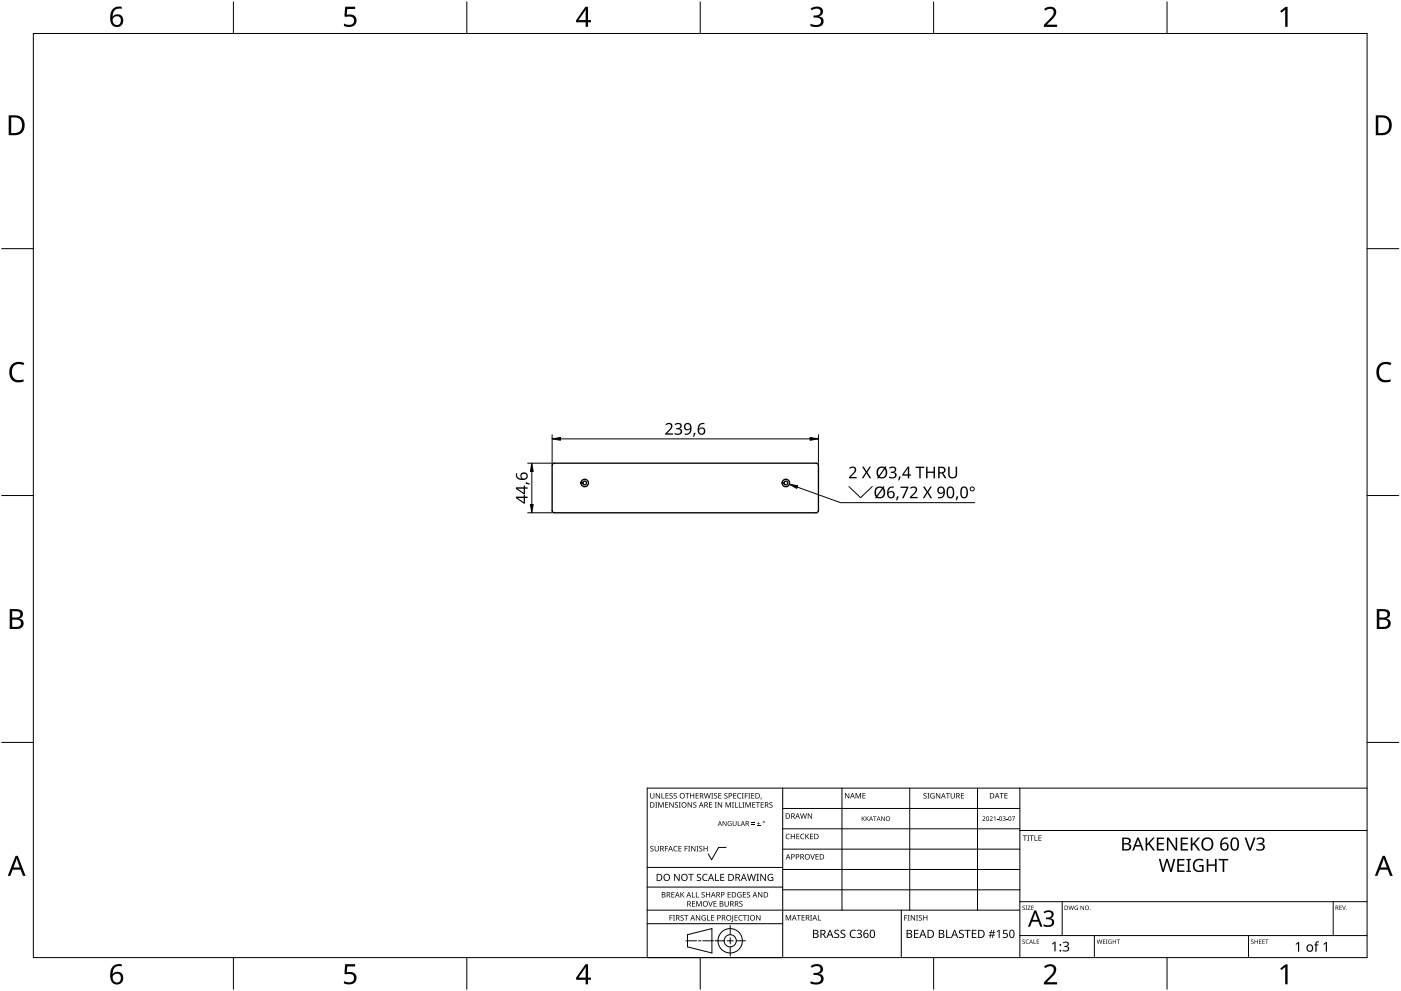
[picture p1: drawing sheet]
<svg xmlns="http://www.w3.org/2000/svg" width="420mm" height="297mm" viewBox="0 0 420 297" stroke-linecap="round" stroke-linejoin="round" font-family="sans-serif">
<g fill="none" stroke="#000" stroke-width=".4">
<path d="M165.8 139l.5-.2h78.5l.4 .2 .2 .5v13.5l-.2 .5-.4 .2h-78.5l-.5-.2-.2-.5v-13.5z"/>
<circle cx="175.4" cy="144.8" r=".57"/>
<circle cx="175.4" cy="144.8" r="1.12"/>
<circle cx="235.7" cy="144.8" r=".57"/>
<circle cx="235.7" cy="144.8" r="1.12"/>
</g>
<path d="M10 10h400v277h-400z" fill="none" stroke="#000" stroke-width=".3"/>
<g fill="none" stroke="#000" stroke-width=".3">
<path d="M70 .5v9.5M140 .5v9.5M210 .5v9.5M280 .5v9.5M350 .5v9.5M.5 74.5h9.5M410 74.5h9.5M.5 148.5h9.5M410 148.5h9.5M.5 222.5h9.5M410 222.5h9.5M70 287v9.5"/>
<path d="M140 287v9.5M210 287v9.5M280 287v9.5M350 287v9.5"/>
</g>
<g fill="#000">
<path d="M103.5 2h3v.7h-2.4l-.1 1.7a1.98 1.98 0 0 1 2.4 .4 1.98 1.98 0 0 1 .2 2.5 2.88 2.88 0 0 1-3.5 .5v-.7a1.93 1.93 0 0 0 3-.6 1.37 1.37 0 0 0-.5-1.4 1.37 1.37 0 0 0-1.4-.1l-.5 .1-.4-.3zM243.1 2.6a2.32 2.32 0 0 1 3.7 .5 1.47 1.47 0 0 1-1.2 1.8 1.59 1.59 0 0 1 1.4 1.8 1.59 1.59 0 0 1-1.8 1.4l-2.1-.3v-.7a2.12 2.12 0 0 0 3.1-.5 1.21 1.21 0 0 0-1.6-1.3h-.6v-.7a1.53 1.53 0 0 0 2.1-1.1 1.49 1.49 0 0 0-2.6-.4zM313.1 2.7a2.03 2.03 0 0 1 2.1-.8 2.03 2.03 0 0 1 1.6 1.7 3.9 3.9 0 0 1-1.6 2.5l-1.2 1.3h3v.7h-3.9v-.6l1.5-1.6a2.56 2.56 0 0 0 1.3-2.9 1.62 1.62 0 0 0-2.4 .2zM383.9 3.3l1.6-1.2h.6v5.9h-.7l.1-5.2-1.2 1zM3.5 109.3a3.3 3.3 0 0 1 3.8-.5l-.3 .7a2.26 2.26 0 0 0-2.6 0 2.26 2.26 0 0 0-.8 2.6 2.12 2.12 0 0 0 3.1 1.7l.4-.1v.7a2.98 2.98 0 0 1-3.4-.4 2.98 2.98 0 0 1-.8-3.3zM413.5 109.3a3.3 3.3 0 0 1 3.8-.5l-.3 .7a2.26 2.26 0 0 0-2.7 0 2.26 2.26 0 0 0-.7 2.6 2.12 2.12 0 0 0 3.1 1.7l.4-.1v.7a2.98 2.98 0 0 1-3.4-.4 2.98 2.98 0 0 1-.8-3.3zM103.5 289h3v.7h-2.4l-.1 1.7a1.98 1.98 0 0 1 2.4 .4 1.98 1.98 0 0 1 .2 2.5 2.88 2.88 0 0 1-3.5 .4v-.6a1.93 1.93 0 0 0 3-.7 1.37 1.37 0 0 0-.5-1.3 1.37 1.37 0 0 0-1.4-.1l-.5 .1-.4-.3zM243.1 289.6a2.32 2.32 0 0 1 3.7 .5 1.47 1.47 0 0 1-1.2 1.8 1.59 1.59 0 0 1 1.4 1.8 1.59 1.59 0 0 1-1.8 1.4l-2.1-.3v-.7a2.12 2.12 0 0 0 3.1-.5 1.21 1.21 0 0 0-1.6-1.4h-.6v-.6a1.53 1.53 0 0 0 2.1-1.1 1.49 1.49 0 0 0-2.6-.4zM313.1 289.7a2.03 2.03 0 0 1 2.1-.8 2.03 2.03 0 0 1 1.6 1.7 3.9 3.9 0 0 1-1.6 2.5l-1.2 1.3h3v.7h-3.9v-.7l1.5-1.5a2.56 2.56 0 0 0 1.3-2.9 1.62 1.62 0 0 0-2.4 .2zM383.9 290.3l1.6-1.2h.6v5.9h-.7l.1-5.2-1.2 1z"/>
<path d="M33.9 2.6a2.88 2.88 0 0 1 2.6-.6v.7a2.02 2.02 0 0 0-2.7 2.3 1.83 1.83 0 0 1 2.6-.3 1.83 1.83 0 0 1 .3 2.6 2.07 2.07 0 0 1-2.6 .6 2.07 2.07 0 0 1-1.1-2.4 4 4 0 0 1 .9-2.9zM33.7 6.2a1.3 1.3 0 0 0 2.6 0 1.3 1.3 0 0 0-2.6 0z"/>
<path d="M175.6 2h.8v4h.8v.7h-.8v1.3h-.8v-1.3h-2.8v-.6zM175.6 2.8l-2.1 3.2h2.1z"/>
<path d="M2.6 34.6h1.8a2.99 2.99 0 0 1 3 3 2.99 2.99 0 0 1-3.1 2.9h-1.7zM3.4 35.2v4.7h.8a2.35 2.35 0 0 0 2.4-2.1 2.35 2.35 0 0 0-2-2.6z"/>
<path d="M412.6 34.6h1.8a2.99 2.99 0 0 1 3 3 2.99 2.99 0 0 1-3.1 2.9h-1.7zM413.3 35.2v4.7h.9a2.35 2.35 0 0 0 2.4-2.1 2.35 2.35 0 0 0-2-2.6z"/>
<path d="M2.9 182.6h1.7a1.68 1.68 0 0 1 2.3 1.7 1.37 1.37 0 0 1-1.2 1.1 1.61 1.61 0 0 1 1.4 2 1.61 1.61 0 0 1-2.1 1.1h-2.1zM3.7 185.7v2.2h1.2a1.13 1.13 0 0 0 1.4-1.1 1.13 1.13 0 0 0-1.5-1.1zM3.7 183.2v1.9h1.1a1.02 1.02 0 0 0 1.3-1 1.02 1.02 0 0 0-1.4-.9z"/>
<path d="M412.9 182.6h1.7a1.68 1.68 0 0 1 2.3 1.7 1.37 1.37 0 0 1-1.2 1.1 1.61 1.61 0 0 1 1.3 2 1.61 1.61 0 0 1-2 1.1h-2.1zM413.7 185.7v2.2h1.2a1.13 1.13 0 0 0 1.4-1.1 1.13 1.13 0 0 0-1.5-1.1zM413.7 183.2v1.9h1.1a1.02 1.02 0 0 0 1.3-1 1.02 1.02 0 0 0-1.5-.9z"/>
<path d="M4.7 256.5h.6l2.4 6h-.8l-.7-1.8h-2.4l-.7 1.8h-.8zM5 257.3l-.9 2.7h1.8z"/>
<path d="M414.7 256.5h.6l2.4 6h-.8l-.7-1.8h-2.4l-.7 1.8h-.8zM415 257.3l-1 2.7h1.9z"/>
<path d="M33.9 289.6a2.88 2.88 0 0 1 2.6-.6v.7a2.02 2.02 0 0 0-2.7 2.3 1.83 1.83 0 0 1 2.6-.3 1.83 1.83 0 0 1 .3 2.6 2.07 2.07 0 0 1-2.6 .6 2.07 2.07 0 0 1-1.1-2.4 4 4 0 0 1 .9-2.9zM33.7 293.2a1.3 1.3 0 0 0 2.6 0 1.3 1.3 0 0 0-2.6 0z"/>
<path d="M175.6 289h.8v4h.8v.7h-.8v1.3h-.8v-1.3h-2.8v-.6zM175.6 289.8l-2.1 3.2h2.1z"/>
</g>
<g fill="none" stroke="#000" stroke-width=".3">
<path d="M234.7 236.2v50.8h-40.6v-50.8h215.9M252.5 236.2v36.6M272.8 236.2v36.6M293.2 236.2v36.6M305.9 236.2v50.8M217.8 254h-2.3l-2.1 3.7-1-1.8M234.7 242.3h71.2M234.7 248.4h71.2M234.7 254.5h71.2M305.9 248.9h104.1M194.1 276.9h40.6M194.1 272.8h111.8"/>
<path d="M194.1 265.9h40.6M194.1 260h40.6M219 277.4v2.8M234.7 260.6h71.2M234.7 266.7h71.2M270.3 272.8v14.2M305.9 270.3h104.1M318.6 270.3v10.1M399.8 270.3v10.1M205.7 282h3.2M206.2 280.2l7.3-1.9v7.3l-7.3-1.8zM209.5 282h.7"/>
<path d="M210.8 282h3.2M214.4 282h2.8M218.1 282h1.8M219 281.1v1.8M219 283.8v2.8M220.8 282h2.8M305.9 280.4h104.1M328.2 280.4v6.6M374.4 280.4v6.6"/>
<circle cx="219" cy="282" r="1.83"/>
<circle cx="219" cy="282" r="3.7"/>
</g>
<g fill="#000">
<path d="M195 237.7h.2v1.1a.42 .42 0 0 0 .4 .4 .42 .42 0 0 0 .4-.4v-1.1h.2v1.1a.62 .62 0 0 1-.6 .6 .62 .62 0 0 1-.6-.6zM196.7 237.7h.2l.9 1.4v-1.4h.2v1.6h-.3l-.8-1.3v1.3h-.2zM198.4 237.7h.2v1.5h.7v.1h-.9zM199.6 237.7h.9v.2h-.7v.5h.6v.2h-.6v.6h.7v.1h-.9zM200.8 237.9l.6-.2 .3 .1v.2a.38 .38 0 0 0-.5-.2 .38 .38 0 0 0-.2 .5 .38 .38 0 0 0 .5 .2 .53 .53 0 0 1 .1 .8 .53 .53 0 0 1-.8 0v-.2a.41 .41 0 0 0 .6 .1 .41 .41 0 0 0 .1-.5 .41 .41 0 0 0-.5-.2zM202.1 237.9l.5-.2 .4 .1-.1 .2a.38 .38 0 0 0-.5-.2 .38 .38 0 0 0-.2 .5 .38 .38 0 0 0 .5 .2 .53 .53 0 0 1 .2 .8 .53 .53 0 0 1-.8 0v-.2a.41 .41 0 0 0 .5 .1 .41 .41 0 0 0 .2-.5 .41 .41 0 0 0-.6-.2zM205.5 237.7h1.2v.2h-.5v1.4h-.2v-1.4h-.5zM207 237.7h.2v.7h.8v-.7h.2v1.6h-.2v-.7h-.8v.7h-.2zM208.6 237.7h.9v.2h-.7v.5h.7v.2h-.7v.6h.7v.1h-.9zM211.1 237.7h.2l.4 1.4 .3-1.4h.2l.4 1.4 .4-1.4h.2l-.5 1.6h-.2l-.4-1.3-.3 1.3h-.3zM213.3 237.7h.6l-.2 .2v1.3l.2 .1h-.6l.2-.1v-1.3zM214.2 237.9l.5-.2 .4 .1-.1 .2a.38 .38 0 0 0-.5-.2 .38 .38 0 0 0-.2 .5 .38 .38 0 0 0 .5 .2 .53 .53 0 0 1 .2 .8 .53 .53 0 0 1-.8 0v-.2a.41 .41 0 0 0 .5 .1 .41 .41 0 0 0 .2-.5 .41 .41 0 0 0-.6-.2z"/>
<path d="M215.4 237.7h.9v.2h-.7v.5h.7v.2h-.7v.6h.7v.1h-.9zM217.3 237.9l.5-.2 .4 .1-.1 .2a.38 .38 0 0 0-.5-.2 .38 .38 0 0 0-.2 .5 .38 .38 0 0 0 .5 .2 .53 .53 0 0 1 .2 .8 .53 .53 0 0 1-.8 0v-.2a.41 .41 0 0 0 .5 .1 .41 .41 0 0 0 .2-.5 .41 .41 0 0 0-.6-.2zM219.9 237.7h.9v.2h-.7v.5h.7v.2h-.7v.6h.7v.1h-.9zM221.3 237.9l.6-.2 .4 .1-.1 .2a.65 .65 0 0 0-.9 .6 .65 .65 0 0 0 .9 .5 .77 .77 0 0 1-1.1-.1 .77 .77 0 0 1 .2-1.1zM222.5 237.7h.5l-.1 .2v1.3l.1 .1h-.5l.2-.1v-1.3zM223.4 237.7h.9v.2h-.7v.6h.6v.2h-.6v.6h-.2zM224.4 237.7h.6l-.2 .2v1.3l.2 .1h-.6l.2-.1v-1.3zM225.3 237.7h.9v.2h-.7v.5h.7v.2h-.7v.6h.7v.1h-.9zM228.2 239.1h.2l-.3 .5zM253.4 237.7h.3l.8 1.3v-1.3h.2v1.6h-.2l-.9-1.3v1.3h-.2zM256.6 237.7h.3l.5 1.3 .5-1.3h.3v1.6h-.2v-1.4l-.7 1.4-.5-1.4v1.4h-.2zM258.6 237.7h1v.2h-.7v.5h.6v.2h-.6v.5h.7v.2h-1z"/>
<path d="M277 237.9l.6-.2 .3 .1-.1 .2a.38 .38 0 0 0-.5-.2 .38 .38 0 0 0-.1 .5 .38 .38 0 0 0 .5 .2 .53 .53 0 0 1 .1 .8 .53 .53 0 0 1-.8 0v-.2a.41 .41 0 0 0 .6 .1 .41 .41 0 0 0 .1-.5 .41 .41 0 0 0-.5-.2zM278.1 237.7h.6l-.2 .2v1.3l.2 .1h-.6l.2-.1v-1.3zM279.2 237.9l.7-.2 .4 .1-.1 .2a.67 .67 0 0 0-1 .5 .67 .67 0 0 0 .9 .6v-.4h-.4v-.2h.6v.8a.89 .89 0 0 1-1.2-.2 .89 .89 0 0 1 .1-1.2zM280.7 237.7h.2l.9 1.4v-1.4h.2v1.6h-.3l-.8-1.3v1.3h-.2zM283.7 237.7h1.2v.2h-.5v1.4h-.2v-1.4h-.5zM285.1 237.7h.2v1.1a.42 .42 0 0 0 .4 .4 .42 .42 0 0 0 .4-.4v-1.1h.2v1.1a.62 .62 0 0 1-.6 .6 .62 .62 0 0 1-.6-.6zM288.2 237.7h.9v.2h-.7v.5h.7v.2h-.7v.6h.7v.1h-.9zM299.8 237.7h1.2v.2h-.5v1.4h-.2v-1.4h-.5zM301.2 237.7h.9v.2h-.7v.5h.7v.2h-.7v.5h.7v.2h-.9zM195.1 253.7l.6-.2 .3 .1-.1 .2a.38 .38 0 0 0-.5-.1 .38 .38 0 0 0-.1 .5 .38 .38 0 0 0 .4 .2 .53 .53 0 0 1 .2 .7 .53 .53 0 0 1-.8 .1v-.2a.41 .41 0 0 0 .6 .1 .41 .41 0 0 0 .1-.6 .41 .41 0 0 0-.6-.2zM196.5 240.4h.6l-.2 .2v1.3l.2 .2h-.6l.2-.2v-1.3zM196.3 253.6h.2v1a.42 .42 0 0 0 .5 .4 .42 .42 0 0 0 .4-.4v-1h.2v1a.62 .62 0 0 1-.6 .6 .62 .62 0 0 1-.7-.6z"/>
<path d="M197.4 240.4h.3l.5 1.4 .5-1.4h.3v1.7h-.2v-1.5l-.7 1.5-.5-1.5v1.5h-.2zM199.4 253.6h.9v.1h-.7v.6h.7v.2h-.7v.7h-.2zM199.5 240.4h.9v.2h-.7v.5h.6v.2h-.6v.6h.7v.2h-.9zM200.7 240.4h.3l.8 1.4v-1.4h.2v1.7h-.2l-.9-1.4v1.4h-.2zM202.2 253.8l.5-.3 .5 .1-.1 .2a.65 .65 0 0 0-.9 .6 .65 .65 0 0 0 .9 .6 .77 .77 0 0 1-1.1-.1 .77 .77 0 0 1 .2-1.1zM202.5 240.6l.5-.2 .3 .1v.2a.38 .38 0 0 0-.5-.2 .38 .38 0 0 0-.2 .5 .38 .38 0 0 0 .5 .2 .53 .53 0 0 1 .1 .8 .53 .53 0 0 1-.8 0l.1-.1a.41 .41 0 0 0 .5 0 .41 .41 0 0 0 .1-.5 .41 .41 0 0 0-.5-.2zM203.6 240.4h.6l-.2 .2v1.3l.2 .2h-.6l.2-.2v-1.3zM203.5 253.6h.9v.1h-.7v.6h.6v.1h-.6v.6h.7v.2h-.9zM205.3 253.6h.9v.1h-.7v.6h.7v.2h-.7v.7h-.2zM206.4 253.6h.6l-.2 .1v1.3l.2 .2h-.6l.2-.2v-1.3zM206.2 240.4h.3l.8 1.4v-1.4h.2v1.7h-.2l-.9-1.4v1.4h-.2zM207.3 253.6h.2l.9 1.3v-1.3h.2v1.6h-.3l-.8-1.4v1.4h-.2z"/>
<path d="M208 240.6l.5-.2 .3 .1v.2a.38 .38 0 0 0-.5-.2 .38 .38 0 0 0-.2 .5 .38 .38 0 0 0 .5 .2 .53 .53 0 0 1 .2 .8 .53 .53 0 0 1-.9 0l.1-.1a.41 .41 0 0 0 .5 0 .41 .41 0 0 0 .1-.5 .41 .41 0 0 0-.5-.2zM208.9 253.6h.6l-.2 .1v1.3l.2 .2h-.6l.2-.2v-1.3zM209.8 253.7l.5-.2 .3 .1v.2a.38 .38 0 0 0-.5-.1 .38 .38 0 0 0-.2 .5 .38 .38 0 0 0 .5 .2 .53 .53 0 0 1 .2 .7 .53 .53 0 0 1-.9 .1l.1-.2a.41 .41 0 0 0 .5 .1 .41 .41 0 0 0 .1-.6 .41 .41 0 0 0-.5-.2zM211 253.6h.2v.7h.8v-.7h.2v1.6h-.2v-.8h-.8v.8h-.2zM212.7 240.4h.9v.2h-.7v.5h.6v.2h-.6v.6h.7v.2h-.9zM214.4 240.4h.6l-.2 .2v1.3l.2 .2h-.6l.2-.2v-1.3zM215.3 240.4h.2l.9 1.4v-1.4h.2v1.7h-.3l-.8-1.4v1.4h-.2zM216.7 246.1h.2l.8 1.2v-1.2h.2v1.5h-.2l-.8-1.2v1.2h-.2zM217.6 240.4h.3l.5 1.4 .5-1.4h.3v1.7h-.2v-1.5l-.7 1.5-.5-1.5v1.5h-.2zM218.4 246.3l.6-.2 .4 .1-.2 .1a.6 .6 0 0 0-.8 .5 .6 .6 0 0 0 .8 .6v-.4l-.3-.2h.5v.7a.8 .8 0 0 1-1-.2 .8 .8 0 0 1 0-1zM219.5 240.4h.6l-.2 .2v1.3l.2 .2h-.6l.2-.2v-1.3zM220.4 240.4h.2v1.5h.7v.2h-.9z"/>
<path d="M219.7 246.1h.2v.9a.38 .38 0 0 0 .4 .4 .38 .38 0 0 0 .4-.4v-.9h.2v.9a.56 .56 0 0 1-.6 .6 .56 .56 0 0 1-.6-.6zM221.3 246.1h.1v1.3h.7v.2h-.8zM221.6 240.4h.2v1.5h.7v.2h-.9zM222.7 240.4h.5l-.1 .2v1.3l.1 .2h-.5l.1-.2v-1.3zM223.6 240.4h.3l.5 1.4 .5-1.4h.3v1.7h-.2v-1.5l-.7 1.5-.6-1.5v1.5h-.1zM225.3 247l1 .1zM225.3 246.6l1 .1zM225.6 240.4h.9v.2h-.7v.5h.7v.2h-.7v.6h.7v.2h-.9zM227 247.4l1 .2zM226.7 240.4h1.2v.2h-.5v1.5h-.2v-1.5h-.5zM227.4 246.3l.2 .5h.4l-.4 .1v.4l-.2-.4h-.4l.4-.1zM228.1 240.4h.9v.2h-.7v.5h.7v.2h-.7v.6h.7v.2h-.9z"/>
<path d="M230.8 240.6l.6-.2 .3 .1-.1 .2a.38 .38 0 0 0-.5-.2 .38 .38 0 0 0-.1 .5 .38 .38 0 0 0 .4 .2 .53 .53 0 0 1 .2 .8 .53 .53 0 0 1-.8 0v-.1a.41 .41 0 0 0 .6 0 .41 .41 0 0 0 .1-.5 .41 .41 0 0 0-.6-.2zM235.8 250.1l.6-.2 .5 .1-.1 .2a.65 .65 0 0 0-1 .5 .65 .65 0 0 0 1 .6 .77 .77 0 0 1-1.1-.1 .77 .77 0 0 1 .1-1.1zM237.2 249.9h.2v.7h.8v-.7h.2v1.6h-.2v-.7h-.8v.7h-.2zM238.8 249.9h.9v.2h-.7v.5h.7v.2h-.7v.5h.7v.2h-.9zM240.2 250.1l.6-.2 .4 .1v.2a.65 .65 0 0 0-1 .5 .65 .65 0 0 0 1 .6 .77 .77 0 0 1-1.1-.1 .77 .77 0 0 1 .1-1.1zM240 243.8h.2l.3 1.4 .4-1.4h.2l.4 1.4 .3-1.4h.2l-.4 1.6h-.2l-.4-1.4-.4 1.4h-.2zM241.5 249.9h.2v.8l.7-.8h.3l-.7 .7 .7 .9h-.2l-.6-.7-.2 .7h-.2zM243 256h.2l.5 1.4 .4-1.4h.3l-.6 1.6h-.2zM242.3 243.8h.2l.9 1.3-.1-1.3h.2v1.6h-.2l-.9-1.3v1.3h-.1zM242.9 249.9h.9v.2h-.7v.5h.7v.2h-.7v.5h.7v.2h-.9zM244.6 256h.9v.2h-.7v.5h.6v.2h-.6v.5h.7v.2h-.9zM258.4 244.7h.2v.7l.8-.7-.5 .6 .5 .8-.7-.7-.1 .7h-.2z"/>
<path d="M259.6 244.7h.2v.7l.8-.7-.6 .6 .6 .8-.7-.7-.1 .7h-.2zM261.8 244.7h1.1l-.5 .1v1.3h-.1v-1.3zM264.3 244.7h.2l.7 1.1v-1.1h.2v1.4h-.2l-.8-1.2v1.2h-.1zM294.6 244.8a.49 .49 0 0 1 .8 .1 .49 .49 0 0 1-.3 .7l-.3 .3 .7 .2h-.9l.4-.5a.37 .37 0 0 0 .4-.6 .37 .37 0 0 0-.7-.1zM296.8 244.8a.49 .49 0 0 1 .8 .1 .49 .49 0 0 1-.3 .7l-.3 .3 .7 .2h-.9l.4-.5a.37 .37 0 0 0 .3-.6 .37 .37 0 0 0-.6-.1zM298 245l.5-.3v1.4h-.2v-1.2zM299 245.5l.4 .1zM300.7 244.8a.42 .42 0 0 1 .7-.2 .42 .42 0 0 1-.1 .7 .44 .44 0 0 1 .2 .7 .44 .44 0 0 1-.7 0l-.1-.2a.35 .35 0 0 0 .5 .2 .35 .35 0 0 0 .1-.5l-.4-.2a.3 .3 0 0 0 .4-.1 .3 .3 0 0 0-.1-.4 .3 .3 0 0 0-.4 .1zM301.8 245.5l.4 .1zM303.5 244.7h.9l-.6 1.4h-.1l.5-1.3zM306.8 250.4h1.2v.2h-.5v1.4h-.2v-1.4h-.5zM308.1 250.4h.6l-.2 .2v1.3l.2 .1h-.6l.2-.1v-1.3z"/>
<path d="M308.8 250.4h1.2v.2h-.5v1.4h-.2v-1.4h-.5zM310.2 250.4h.3v1.4h.7v.2h-1zM311.4 250.4h.9v.2h-.7v.5h.7v.2h-.7v.5h.7v.2h-.9zM343.6 251.1h.4v1.9l1.8-1.9h.5l-1.5 1.6 1.6 2.2h-.6l-1.4-1.8-.4 .3v1.5h-.4zM346.9 251.1h2.2v.4h-1.7v1.2h1.6v.4h-1.6v1.4h1.7v.4h-2.2zM350 251.1h.5l2.1 3.2v-3.2h.4v3.8h-.5l-2.1-3.2v3.2h-.4zM354.1 251.1h2.2v.4h-1.7v1.2h1.6v.4h-1.6v1.4h1.7v.4h-2.2zM358.3 257.9a2.49 2.49 0 0 1 2.6-.3l-.2 .5a1.6 1.6 0 0 0-2.5 1.2 1.6 1.6 0 0 0 2.3 1.6v-1.2h-.9v-.4h1.4v1.9a2.12 2.12 0 0 1-3.2-1.2v-.2a2.23 2.23 0 0 1 .5-1.9zM357.1 251.1h.5v1.9l1.7-1.9h.6l-1.5 1.6 1.6 2.2h-.6l-1.4-1.8-.4 .3v1.5h-.5zM373.3 251.1h.5l1.1 3.3 1.1-3.3h.5l-1.4 3.8h-.5zM376.8 251.4a1.35 1.35 0 0 1 1.4-.4 1.35 1.35 0 0 1 1 1.1l-.3 .6-.5 .2a1.1 1.1 0 0 1 .9 1.4 1.1 1.1 0 0 1-1.5 .7l-1-.2v-.5a1.17 1.17 0 0 0 1.2 .4 1.17 1.17 0 0 0 .8-1 1.18 1.18 0 0 0-1.4-.6v-.4a.84 .84 0 0 0 1-.1 .84 .84 0 0 0 .1-1l-.7-.2-.8 .3zM200.8 274.3h.9v.2h-.7v.5h.7v.2h-.7v.7h-.2z"/>
<path d="M201.4 267.4h.9v.2h-.7v.5h.6v.1h-.6v.6h.7v.2h-.9zM201.8 274.3h.6l-.2 .2v1.3l.2 .1h-.6l.2-.1v-1.3zM202.2 261.9h.3l1.1 1.8v-1.8h.2v2.1h-.3l-1.1-1.7v1.7h-.2zM204.1 274.4l.6-.1 .3 .1v.1a.38 .38 0 0 0-.5-.1 .38 .38 0 0 0-.2 .5 .38 .38 0 0 0 .5 .2 .53 .53 0 0 1 .1 .8 .53 .53 0 0 1-.8 0l.1-.2a.41 .41 0 0 0 .5 .1 .41 .41 0 0 0 .1-.6 .41 .41 0 0 0-.5-.1zM204.1 267.4h.2v.8l.7-.8h.2l-.6 .7 .7 .9h-.3l-.6-.8-.1 .8h-.2zM205.2 274.3h1.2v.2h-.5v1.4h-.2v-1.4h-.5zM206.4 261.9h1.6v.3h-.6v1.8h-.3v-1.8h-.7zM207.5 267.4h.2v1.4h.7v.2h-.9zM207.5 270.1h.9v.2h-.7v.5h.7v.2h-.7v.6h.7v.1h-.9zM208.7 267.4h.2v1.4h.7v.2h-.9zM208.8 270.1h.3l.5 1.3 .5-1.3h.3v1.6h-.2v-1.4l-.7 1.4-.5-1.4v1.4h-.2zM208.7 274.3h.2l.9 1.3v-1.3h.2v1.6h-.3l-.8-1.3v1.3h-.2z"/>
<path d="M209.1 262.1l.4-.2 .7 .1-.2 .2a.44 .44 0 0 0-.7 .2 .44 .44 0 0 0 .5 .5 .66 .66 0 0 1 .4 1 .66 .66 0 0 1-1 .1h-.2v-.3l.3 .1a.47 .47 0 0 0 .7-.3 .47 .47 0 0 0-.6-.5l-.4-.3zM210.6 274.5l.7-.2 .4 .1-.1 .1a.67 .67 0 0 0-1 .5 .67 .67 0 0 0 .9 .7v-.5h-.4v-.1h.6v.8a.89 .89 0 0 1-1.2-.2 .89 .89 0 0 1 .1-1.2zM210.5 267.5l.5-.1 .4 .1-.1 .1a.38 .38 0 0 0-.5-.1 .38 .38 0 0 0-.2 .5 .38 .38 0 0 0 .5 .2 .53 .53 0 0 1 .2 .8 .53 .53 0 0 1-.8 0v-.2a.41 .41 0 0 0 .5 .1 .41 .41 0 0 0 .1-.6 .41 .41 0 0 0-.5-.1zM210.9 262.2l.7-.3 .6 .1-.1 .3a.84 .84 0 0 0-1.2 .7 .84 .84 0 0 0 1.2 .8v.2a1.1 1.1 0 0 1-1.4-.4 1.1 1.1 0 0 1 .2-1.4zM212.1 274.3h.2v1.4h.7v.2h-.9zM212.4 270.1h.2l.5 1.4 .5-1.4h.2l-.6 1.6h-.2zM211.7 267.4h.2v.7h.9v-.7h.2v1.6h-.2v-.8h-.9v.8h-.2zM213.3 274.3h.9v.2h-.7v.5h.6v.2h-.6v.5h.7v.2h-.9zM214.5 261.9h.2v1.9h1v.2h-1.2zM214 270.1h.9v.2h-.7v.5h.7v.2h-.7v.6h.7v.1h-.9zM216 261.9h1.2v.3h-.9v.6h.8v.3h-.8v.7h.9v.2h-1.2zM217.3 270.1h.2v1.1a.42 .42 0 0 0 .4 .4 .42 .42 0 0 0 .4-.4v-1.1h.2v1.1a.62 .62 0 0 1-.6 .6 .62 .62 0 0 1-.6-.6z"/>
<path d="M218.2 267.4h.9v.2h-.7v.5h.7v.1h-.7v.6h.7v.2h-.9zM219.6 274.3h.3l-.1 1.7-.5 .3v-.2l.3-.1zM220.3 274.3h.9v.2h-.7v.5h.6v.2h-.6v.5h.7v.2h-.9zM221.3 267.6l.7-.2 .4 .1-.1 .1a.67 .67 0 0 0-1 .5 .67 .67 0 0 0 .9 .7v-.5h-.4v-.2h.6v.8a.89 .89 0 0 1-1.2-.1 .89 .89 0 0 1 .1-1.2zM221.7 274.5l.5-.2 .5 .1-.1 .1a.65 .65 0 0 0-.9 .6 .65 .65 0 0 0 .9 .6 .77 .77 0 0 1-1.1-.1 .77 .77 0 0 1 .2-1.1zM221.8 270.3l.5-.2 .4 .1-.1 .2a.38 .38 0 0 0-.5-.2 .38 .38 0 0 0-.2 .5 .38 .38 0 0 0 .5 .2 .53 .53 0 0 1 .2 .8 .53 .53 0 0 1-.8 0v-.2a.41 .41 0 0 0 .5 .1 .41 .41 0 0 0 .2-.5 .41 .41 0 0 0-.6-.2zM222.8 274.3h1.2v.2h-.5v1.4h-.2v-1.4h-.5zM222.8 267.4h.9v.2h-.7v.5h.7v.1h-.7v.6h.7v.2h-.9zM224.1 274.3h.6l-.2 .2v1.3l.2 .1h-.6l.2-.1v-1.3zM224 267.5l.6-.1 .3 .1v.1a.38 .38 0 0 0-.5-.1 .38 .38 0 0 0-.2 .5 .38 .38 0 0 0 .5 .2 .53 .53 0 0 1 .1 .8 .53 .53 0 0 1-.8 0l.1-.2a.41 .41 0 0 0 .5 .1 .41 .41 0 0 0 .1-.6 .41 .41 0 0 0-.5-.1zM224 261.9h.3l.4 1.8 .5-1.8h.3l.5 1.8 .4-1.8h.3l-.6 2.1h-.2l-.5-1.8-.5 1.8h-.3zM226.9 261.9h.7l-.2 .3v1.6l.2 .2h-.7l.2-.2v-1.6z"/>
<path d="M226.8 274.3h.2l.9 1.3v-1.3h.2v1.6h-.3l-.8-1.3v1.3h-.2zM227.3 267.4h.3l.8 1.3v-1.3h.2v1.6h-.2l-.9-1.3v1.3h-.2zM228 261.9h.3l1.2 1.8-.1-1.8h.3v2.1h-.3l-1.1-1.7v1.7h-.3zM230.5 262.2l.9-.3 .5 .1-.1 .3a.87 .87 0 0 0-1.4 .6 .87 .87 0 0 0 1.2 .9v-.6h-.4v-.3h.7v1.1a1.15 1.15 0 0 1-1.5-.3 1.15 1.15 0 0 1 .1-1.5zM235.6 274.3h.3l.5 1.3 .6-1.3h.3v1.6h-.2v-1.4l-.7 1.4-.6-1.4v1.4h-.2zM238.9 274.3h1.3v.2h-.5v1.4h-.2v-1.4h-.6zM240.4 274.3h.9v.2h-.7v.5h.7v.1h-.7v.6h.7v.2h-.9zM242.9 274.3h.6l-.2 .1v1.3l.2 .2h-.6l.2-.2v-1.3zM245.3 274.3h.2v1.4h.7v.2h-.9zM255.1 279l.9-.3 .7 .1-.2 .3a.97 .97 0 0 0-1.4 .9 .97 .97 0 0 0 1.5 .8v.3a1.27 1.27 0 0 1-1.6-.4 1.27 1.27 0 0 1 .1-1.7zM256.9 278.9l.2-.1a.73 .73 0 0 1 1-.1 .73 .73 0 0 1 .1 1l-.3 .2a.72 .72 0 0 1 .6 .9 .72 .72 0 0 1-1.1 .4l-.5-.2v-.2l.3 .1a.57 .57 0 0 0 .8 0 .57 .57 0 0 0 .1-.8 .57 .57 0 0 0-.8-.1v-.2a.49 .49 0 0 0 .8-.1 .49 .49 0 0 0-.3-.8l-.7 .2zM271.2 274.3h.9v.2h-.7v.5h.7v.2h-.7v.7h-.2z"/>
<path d="M272.2 274.3h.6l-.2 .2v1.3l.2 .1h-.6l.2-.1v-1.3zM273.1 274.3h.3l.8 1.3v-1.3h.2v1.6h-.2l-.9-1.3v1.3h-.2zM274.7 274.3h.6l-.2 .2v1.3l.2 .1h-.6l.2-.1v-1.3zM275.6 274.4l.6-.1 .3 .1v.1a.38 .38 0 0 0-.5-.1 .38 .38 0 0 0-.2 .5 .38 .38 0 0 0 .5 .2 .53 .53 0 0 1 .1 .8 .53 .53 0 0 1-.8 0v-.2a.41 .41 0 0 0 .6 .1 .41 .41 0 0 0 .1-.6 .41 .41 0 0 0-.5-.1zM276.9 274.3h.2v.7h.8v-.7h.2v1.6h-.2v-.7h-.8v.7h-.2zM300.9 278.7h1.2v.3h-.9l-.1 .7a.85 .85 0 0 1 1.2 .9 .85 .85 0 0 1-1.4 .5l-.2-.3a.65 .65 0 0 0 1 .1 .65 .65 0 0 0 .1-.9l-1-.1zM306.7 271.6l.4-.2 .2 .2a.32 .32 0 0 0-.4 0 .32 .32 0 0 0-.1 .4 .32 .32 0 0 0 .4 .1 .41 .41 0 0 1 0 .7 .41 .41 0 0 1-.6-.2 .31 .31 0 0 0 .4 .1 .31 .31 0 0 0 .1-.5l-.5-.2zM307.6 271.5h.4l-.1 .1 .1 1.2h-.4l.1-.2zM308.2 271.5h.8l-.6 1.1 .7 .2h-.9l.6-1.2zM309.3 271.5h.7l-.5 .1v.4h.5l-.5 .1v.5l.5 .2h-.7zM313 273.4a1.69 1.69 0 0 1 1.8-.6 1.69 1.69 0 0 1 1.2 1.5l-.4 .7-.6 .2a1.31 1.31 0 0 1 1.2 1.5 1.31 1.31 0 0 1-1.5 1.1l-1.8-.2v-.6a1.73 1.73 0 0 0 2.6-.4 .99 .99 0 0 0-1.3-1.1h-.5v-.5a1.13 1.13 0 0 0 1.2-.1 1.13 1.13 0 0 0 .4-1.1 1.42 1.42 0 0 0-2 0zM320.4 271.5h.2l.3 1.1 .3-1.1h.1l.3 1.1 .3-1.1h.2l-.4 1.3h-.1l-.3-1.2-.4 1.2h-.1z"/>
<path d="M322.4 271.6l.9-.1-.3 .1a.53 .53 0 0 0-.6 .6 .53 .53 0 0 0 .7 .4v-.4l-.3-.1h.5v.6a.71 .71 0 0 1-.9-.1 .71 .71 0 0 1 0-1zM324.1 271.5l.9 1-.1-1h.2v1.3l-.9-1.1-.1 1.1zM347.5 257.5h.5l.8 3.3 .9-3.3h.5l1 3.3 .7-3.3h.6l-1.1 3.8h-.5l-.9-3.3-.9 3.3h-.5zM353.1 257.5h2.1v.4h-1.7v1.2h1.6v.4h-1.6v1.4h1.7v.4h-2.1zM355.8 257.5h1.4v.2l-.5 .1v3.2l.5 .1v.2h-1.4v-.2l.4-.1v-3.2l-.4-.1zM361.9 257.5h.5v1.6h2v-1.6h.5v3.8h-.5v-1.8h-2v1.8h-.5zM365.4 257.5h3v.4h-1.2v3.4h-.5v-3.4h-1.3zM401.7 271.4h.7l-.6 .2v.4h.6l-.6 .1v.5l.6 .1h-.7zM402.5 271.4h.2l.4 1.2 .3-1.2h.2l-.5 1.3zM250.3 278.9l.5-.2 .8 .1-.2 .2a.51 .51 0 0 0-.9 .2 .51 .51 0 0 0 .7 .6 .72 .72 0 0 1 .5 1 .72 .72 0 0 1-1.1 .4l-.4-.1v-.3l.3 .1a.54 .54 0 0 0 .9-.3 .54 .54 0 0 0-.7-.7l-.5-.4zM252.2 278.9l.5-.2 .8 .1-.2 .2a.51 .51 0 0 0-.9 .2 .51 .51 0 0 0 .6 .6 .72 .72 0 0 1 .5 1 .72 .72 0 0 1-1 .4l-.5-.1v-.3l.4 .1a.54 .54 0 0 0 .9-.3 .54 .54 0 0 0-.8-.7l-.4-.4zM274.1 278.7h1.4v.3h-1.1v.7h1v.3h-1v.9h1.1v.2h-1.4z"/>
<path d="M283.7 278.7h.4v2.2h1v.2h-1.4zM287.7 278.9l.5-.2 .8 .1-.2 .2a.51 .51 0 0 0-.9 .2 .51 .51 0 0 0 .6 .6 .72 .72 0 0 1 .5 1 .72 .72 0 0 1-1 .4l-.5-.1v-.3l.4 .1a.54 .54 0 0 0 .9-.3 .54 .54 0 0 0-.8-.7l-.4-.4zM289.3 278.7h1.8v.3h-.8v2.1h-.3v-2.1h-.7zM291.5 278.7h1.3v.3h-1v.7h1v.3h-1v.9h1v.2h-1.3zM298.9 279.2l.9-.5v2.4h-.3v-2.1l-.5 .4zM306.7 281.7l.4-.1 .2 .2a.32 .32 0 0 0-.4-.1 .32 .32 0 0 0-.1 .5 .32 .32 0 0 0 .4 .1 .41 .41 0 0 1 0 .6 .41 .41 0 0 1-.6-.2 .31 .31 0 0 0 .4 .2 .31 .31 0 0 0 .1-.5l-.5-.3zM307.8 281.8l.4-.2 .4 .1-.1 .1a.52 .52 0 0 0-.7 .5 .52 .52 0 0 0 .7 .4 .61 .61 0 0 1-.9 0 .61 .61 0 0 1 .2-.9zM310 281.6h.1v1.2l.6 .1h-.7zM310.9 281.6h.7l-.5 .2v.4h.5l-.5 .1v.5l.5 .1h-.7zM315.5 282.9l1.1-.6v2.9h-.4v-2.6l-.5 .5zM318.7 282.5a.96 .96 0 0 1 1.2-.3 .96 .96 0 0 1 .6 1.1l-.5 .3a.82 .82 0 0 1 .6 1.1 .82 .82 0 0 1-1.1 .5l-.8-.1v-.4l.6 .2a.6 .6 0 0 0 1-.4 .6 .6 0 0 0-.8-.7h-.3v-.3h.3a.58 .58 0 0 0 .6-.7 .58 .58 0 0 0-1-.1l-.2 .1zM328.9 281.6h.2l.3 1.1 .3-1.1h.1l.3 1.1 .3-1.1h.2l-.4 1.3h-.1l-.4-1.1-.3 1.1h-.1z"/>
<path d="M330.8 281.6h.7l-.6 .2v.4h.6l-.6 .1v.5l.6 .1h-.7zM331.7 281.6h.4l-.1 .1 .1 1.2h-.4l.1-.1zM332.5 281.8l.9-.1-.2 .1a.53 .53 0 0 0-.7 .5 .53 .53 0 0 0 .7 .5v-.4l-.2-.2h.4v.7a.71 .71 0 0 1-.9-.2 .71 .71 0 0 1 0-.9zM333.7 281.6h.2v.6h.6v-.6h.2v1.3h-.2v-.6h-.6v.6h-.2zM334.9 281.6h1l-.4 .2v1.1h-.2v-1.1zM375.2 281.7l.5-.1 .2 .2a.32 .32 0 0 0-.4-.1 .32 .32 0 0 0-.1 .5 .32 .32 0 0 0 .4 .1 .41 .41 0 0 1 0 .6 .41 .41 0 0 1-.6-.2 .31 .31 0 0 0 .4 .2 .31 .31 0 0 0 .1-.5l-.5-.3zM376.2 281.6h.2v.6h.7v-.6h.1v1.3h-.1v-.6h-.7v.6h-.2zM377.6 281.6h.7l-.6 .2v.4h.6l-.6 .1v.5l.6 .1h-.7zM378.6 281.6h.7l-.5 .2v.4h.5l-.5 .1v.5l.5 .1h-.7zM379.4 281.6h1l-.4 .2v1.1h-.2v-1.1zM388.5 283l1.1-.6v2.9h-.3v-2.6l-.6 .5zM394.7 282.3l.9-.1-.1 .3h-.5l-.1 .2-.1 .4h.6v.3h-.6v1.9h-.3v-1.9h-.4l.4-.3z"/>
<path d="M396.9 283l1.1-.6v2.9h-.4v-2.6l-.5 .5z"/>
<path d="M203.7 238.5a.81 .81 0 0 1 1.6 0 .81 .81 0 0 1-1.6 0zM204.1 238.5a.6 .6 0 0 0 1.2 0 .6 .6 0 0 0-1.2 0z"/>
<path d="M209.9 237.7h.4a.47 .47 0 0 1 .6 .3 .47 .47 0 0 1-.3 .6l.5 .7h-.3l-.4-.6h-.3v.6h-.2zM210.1 237.9v.6h.2a.31 .31 0 0 0 .4-.3 .31 .31 0 0 0-.4-.3z"/>
<path d="M218.5 237.7h.5a.54 .54 0 0 1 .6 .7 .54 .54 0 0 1-.9 .3v.6h-.2zM218.7 237.9v.6a.39 .39 0 0 0 .7-.3 .39 .39 0 0 0-.7-.3z"/>
<path d="M226.6 237.7h.5a.81 .81 0 0 1 .8 .9 .81 .81 0 0 1-.9 .7h-.4zM226.8 237.9v1.3h.2a.64 .64 0 0 0 .7-.6 .64 .64 0 0 0-.7-.7z"/>
<path d="M255.6 237.7h.1l.7 1.6h-.2l-.2-.5h-.7l-.2 .5h-.2zM255.6 237.9l-.2 .7h.5z"/>
<path d="M282.8 237.7h.2l.6 1.6h-.2l-.2-.5h-.6l-.2 .5h-.2zM282.9 237.9l-.2 .8h.5z"/>
<path d="M286.8 237.7h.4a.47 .47 0 0 1 .6 .3 .47 .47 0 0 1-.3 .6l.4 .7h-.2l-.4-.6h-.3v.6h-.2zM287 237.9v.6h.2a.31 .31 0 0 0 .4-.3 .31 .31 0 0 0-.4-.3z"/>
<path d="M296.9 237.7h.5a.81 .81 0 0 1 .8 .8 .81 .81 0 0 1-.9 .8h-.4zM297.1 237.9v1.2h.2a.64 .64 0 0 0 .7-.6 .64 .64 0 0 0-.7-.6z"/>
<path d="M298.9 237.7h.2l.7 1.6h-.3l-.2-.5h-.6l-.2 .5h-.2zM299 237.9l-.2 .7h.5z"/>
<path d="M195 240.4h.5a.81 .81 0 0 1 .8 .9 .81 .81 0 0 1-.9 .8h-.4zM195.2 240.6v1.3h.2a.64 .64 0 0 0 .7-.6 .64 .64 0 0 0-.6-.7z"/>
<path d="M198 253.6h.5a.47 .47 0 0 1 .5 .3 .47 .47 0 0 1-.3 .6l.5 .7h-.3l-.4-.7h-.3v.7h-.2zM198.2 253.7v.6h.3a.31 .31 0 0 0 .3-.3 .31 .31 0 0 0-.4-.3z"/>
<path d="M201 253.6h.2l.6 1.6h-.2l-.2-.5h-.6l-.2 .5h-.2zM201.1 253.8l-.3 .7h.6z"/>
<path d="M204.3 241.3a.81 .81 0 0 1 1.6 0 .81 .81 0 0 1-1.6 0zM204.6 241.3a.6 .6 0 0 0 1.2 0 .6 .6 0 0 0-1.2 0z"/>
<path d="M210.2 240.4h.2l.6 1.7h-.2l-.2-.5h-.6l-.2 .5h-.2zM210.3 240.7l-.3 .7h.6z"/>
<path d="M211.2 240.4h.5a.47 .47 0 0 1 .6 .4 .47 .47 0 0 1-.3 .5l.4 .8h-.2l-.4-.7h-.4v.7h-.2zM211.4 240.6v.6h.3a.31 .31 0 0 0 .4-.3 .31 .31 0 0 0-.4-.3z"/>
<path d="M215.8 246.1l.7 1.5-.3-.5h-.6l-.4 .5zM215.9 246.3l-.3 .6h.5z"/>
<path d="M222.7 246.1l.7 1.5-.3-.5h-.6l-.4 .5zM222.8 246.3l-.3 .6h.5z"/>
<path d="M223.6 246.1h.4a.42 .42 0 0 1 .5 .3 .42 .42 0 0 1-.2 .5l.4 .7h-.2l-.4-.6h-.3v.6h-.2zM223.8 246.3v.5h.2a.28 .28 0 0 0 .4-.3 .28 .28 0 0 0-.4-.2z"/>
<path d="M228.7 246.4a.35 .35 0 0 1 .7 0 .35 .35 0 0 1-.7 0zM228.9 246.4a.2 .2 0 0 0 .4 0 .2 .2 0 0 0-.4 0z"/>
<path d="M229.4 240.4h.4a.47 .47 0 0 1 .6 .4 .47 .47 0 0 1-.3 .5l.5 .8h-.3l-.4-.7h-.3v.7h-.2zM229.6 240.6v.6h.2a.31 .31 0 0 0 .4-.3 .31 .31 0 0 0-.4-.3z"/>
<path d="M236.3 256h.1l.7 1.6h-.2l-.2-.5h-.7l-.2 .5h-.2zM236.3 256.2l-.2 .7h.5z"/>
<path d="M235.6 243.8h.5a.81 .81 0 0 1 .8 .8 .81 .81 0 0 1-.8 .8h-.5zM235.8 244v1.2h.3a.64 .64 0 0 0 .6-.6 .64 .64 0 0 0-.6-.6z"/>
<path d="M237.3 243.8h.4a.47 .47 0 0 1 .6 .3 .47 .47 0 0 1-.3 .6l.4 .7h-.2l-.4-.7h-.3v.7h-.2zM237.5 244v.6h.2a.31 .31 0 0 0 .4-.3 .31 .31 0 0 0-.4-.3z"/>
<path d="M237.3 256h.4a.54 .54 0 0 1 .6 .7 .54 .54 0 0 1-.8 .3v.6h-.2zM237.5 256.2v.6a.39 .39 0 0 0 .6-.3 .39 .39 0 0 0-.6-.3z"/>
<path d="M238.7 256h.4a.54 .54 0 0 1 .6 .7 .54 .54 0 0 1-.8 .3v.6h-.2zM238.9 256.2v.6a.39 .39 0 0 0 .6-.3 .39 .39 0 0 0-.6-.3z"/>
<path d="M239.1 243.8h.2l.6 1.6h-.2l-.2-.5h-.6l-.2 .5h-.2zM239.2 244l-.3 .7h.6z"/>
<path d="M240 256h.5a.47 .47 0 0 1 .6 .3 .47 .47 0 0 1-.3 .6l.4 .7h-.2l-.4-.6h-.4v.6h-.2zM240.2 256.2v.6h.3a.31 .31 0 0 0 .4-.3 .31 .31 0 0 0-.4-.3z"/>
<path d="M241.2 256.8a.85 .85 0 0 1 1.7 0 .85 .85 0 0 1-1.7 0zM241.6 256.8a.6 .6 0 0 0 1.2 0 .6 .6 0 0 0-1.2 0z"/>
<path d="M244.2 249.9h.5a.81 .81 0 0 1 .8 .8 .81 .81 0 0 1-.9 .8h-.4zM244.4 250.1v1.3h.2a.64 .64 0 0 0 .7-.7 .64 .64 0 0 0-.6-.6z"/>
<path d="M245.8 256h.5a.81 .81 0 0 1 .8 .8 .81 .81 0 0 1-.8 .8h-.5zM246 256.2v1.3h.3a.64 .64 0 0 0 .6-.7 .64 .64 0 0 0-.6-.6z"/>
<path d="M261.1 244.7l.7 1.4-.3-.5h-.6l-.3 .5zM261.2 244.9l-.2 .6h.4z"/>
<path d="M263.4 244.7l.7 1.4-.3-.5h-.6l-.3 .5zM263.5 244.9l-.2 .6h.4z"/>
<path d="M265.6 245.4a.68 .68 0 0 1 1.3 0 .68 .68 0 0 1-1.3 0zM265.8 245.4a.55 .55 0 0 0 1.1 0 .55 .55 0 0 0-1.1 0z"/>
<path d="M295.9 244.8l.4-.1 .3 .3v.7l-.3 .4-.3-.1-.2-.3zM296 244.9l-.1 .1a.49 .49 0 0 0-.1 .6 .49 .49 0 0 0 .6 .3 .53 .53 0 0 0 .2-.7 .53 .53 0 0 0-.6-.3z"/>
<path d="M299.8 244.8l.4-.1 .3 .3v.7l-.3 .4-.5-.3zM299.9 244.9l-.1 .1a.49 .49 0 0 0-.1 .6 .49 .49 0 0 0 .5 .3 .53 .53 0 0 0 .2-.7 .53 .53 0 0 0-.5-.3z"/>
<path d="M302.6 244.8l.4-.1 .3 .3v.7l-.3 .4-.3-.1-.3-.3zM302.7 244.9l-.1 .1a.49 .49 0 0 0-.1 .6 .49 .49 0 0 0 .5 .3 .53 .53 0 0 0 .2-.7 .53 .53 0 0 0-.5-.3z"/>
<path d="M336.5 251.1h1.1a1 1 0 0 1 1.4 .4 1 1 0 0 1-.4 1.3l-.2 .1a1.06 1.06 0 0 1 .9 1.3 1.06 1.06 0 0 1-1.4 .7h-1.4zM337 253.1v1.4h.8a.73 .73 0 0 0 .9-.7 .73 .73 0 0 0-.9-.7zM337 251.5v1.2h.7a.67 .67 0 0 0 .9-.7 .67 .67 0 0 0-.9-.5z"/>
<path d="M341.1 251h.4l1.5 3.9h-.5l-.5-1.2h-1.5l-.5 1.2h-.5zM341.3 251.5l-.6 1.8h1.2z"/>
<path d="M360.8 251.5a1.91 1.91 0 0 1 2.5-.1 1.91 1.91 0 0 1 .5 2.4 1.86 1.86 0 0 1-2.5 1 1.86 1.86 0 0 1-.9-2.5zM361.2 251.7a1.62 1.62 0 0 0-.5 1.7 1.62 1.62 0 0 0 1.4 1.2 1.61 1.61 0 0 0 1.3-1.6 1.61 1.61 0 0 0-1.3-1.6z"/>
<path d="M366.5 251.4l1.2-.4 .5 .1v.4a1.31 1.31 0 0 0-1.8 1.5 1.24 1.24 0 0 1 1.9 .1 1.24 1.24 0 0 1-.4 1.8 1.24 1.24 0 0 1-1.7-.5l-.3-1.7zM366.4 253.7a.85 .85 0 0 0 1.7 0 .85 .85 0 0 0-1.7 0z"/>
<path d="M369.5 251.3a1.34 1.34 0 0 1 1.6 0 1.34 1.34 0 0 1 .5 1.5 1.57 1.57 0 0 1-1.6 2.2 2.64 2.64 0 0 1-.5-3.7zM369.8 251.6a2.41 2.41 0 0 0 .3 3 .91 .91 0 0 0 1-1.2 1.5 1.5 0 0 0-.8-2z"/>
<path d="M198.5 267.4h.4a.42 .42 0 0 1 .6 .2 .42 .42 0 0 1-.3 .6 .44 .44 0 0 1 .4 .5 .44 .44 0 0 1-.6 .3h-.5zM198.7 268.2v.6h.3a.31 .31 0 0 0 .4-.3 .31 .31 0 0 0-.4-.3zM198.7 267.6v.5h.3a.28 .28 0 0 0 .3-.3 .28 .28 0 0 0-.4-.2z"/>
<path d="M196.9 261.9h.7a1.05 1.05 0 0 1 1 1.1 1.05 1.05 0 0 1-1.1 1h-.6zM197.2 262.2v1.6h.3a.83 .83 0 0 0 .8-.8 .83 .83 0 0 0-.8-.8z"/>
<path d="M199.9 267.4h.5a.47 .47 0 0 1 .6 .3 .47 .47 0 0 1-.3 .6l.4 .7h-.2l-.4-.7h-.3v.7h-.3zM200.2 267.6v.6h.2a.31 .31 0 0 0 .4-.3 .31 .31 0 0 0-.4-.3z"/>
<path d="M199.2 262.2a1.02 1.02 0 0 1 1.5 .1 1.02 1.02 0 0 1-.2 1.5 1.02 1.02 0 0 1-1.5-.5zM199.5 262.3a.83 .83 0 0 0-.2 1.2 .83 .83 0 0 0 1.1 .2l.1-.2a.81 .81 0 0 0 0-1.1 .81 .81 0 0 0-1-.1z"/>
<path d="M202.7 274.3h.5a.47 .47 0 0 1 .6 .3 .47 .47 0 0 1-.3 .6l.4 .7h-.2l-.4-.7h-.4v.7h-.2zM202.9 274.5v.6h.3a.31 .31 0 0 0 .4-.3 .31 .31 0 0 0-.4-.3z"/>
<path d="M203 267.4h.2l.6 1.6h-.2l-.2-.5h-.6l-.2 .5h-.2zM203.1 267.6l-.2 .7h.5z"/>
<path d="M204.5 262.2a1.02 1.02 0 0 1 1.6 .1 1.02 1.02 0 0 1-.3 1.5 1.02 1.02 0 0 1-1.5-.5zM204.8 262.3a.83 .83 0 0 0-.2 1.2 .83 .83 0 0 0 1.1 .2l.2-.2a.81 .81 0 0 0-.1-1.1 .81 .81 0 0 0-1-.1z"/>
<path d="M206.1 270.1h.5a.47 .47 0 0 1 .5 .3 .47 .47 0 0 1-.3 .6l.5 .7h-.3l-.3-.6h-.4v.6h-.2zM206.3 270.3v.6h.3a.31 .31 0 0 0 .4-.3 .31 .31 0 0 0-.4-.3z"/>
<path d="M206.5 267.4h.2l.6 1.6h-.2l-.2-.5h-.7l-.2 .5h-.2zM206.6 267.6l-.3 .7h.5z"/>
<path d="M207.7 274.3h.1l.7 1.6h-.2l-.2-.5h-.7l-.2 .5h-.2zM207.7 274.5l-.2 .7h.5z"/>
<path d="M210.7 270.9a.81 .81 0 0 1 1.6 0 .81 .81 0 0 1-1.6 0zM211 270.9a.6 .6 0 0 0 1.2 0 .6 .6 0 0 0-1.2 0z"/>
<path d="M213.1 261.9h.3l.8 2.1h-.3l-.3-.6h-.8l-.2 .6h-.3zM213.2 262.2l-.3 1h.7z"/>
<path d="M213.8 267.4h.2l.6 1.6h-.2l-.2-.5h-.6l-.2 .5h-.2zM213.9 267.6l-.3 .7h.6z"/>
<path d="M214.9 267.4h.4a.47 .47 0 0 1 .6 .3 .47 .47 0 0 1-.3 .6l.4 .7h-.2l-.4-.7h-.3v.7h-.2zM215.1 267.6v.6h.2a.31 .31 0 0 0 .4-.3 .31 .31 0 0 0-.4-.3z"/>
<path d="M215.8 270.1h.5a.42 .42 0 0 1 .6 .2 .42 .42 0 0 1-.3 .6 .44 .44 0 0 1 .4 .5 .44 .44 0 0 1-.6 .3h-.6zM216 271v.6h.4a.31 .31 0 0 0 .4-.3 .31 .31 0 0 0-.4-.3zM216 270.3v.5h.3a.28 .28 0 0 0 .4-.3 .28 .28 0 0 0-.4-.2z"/>
<path d="M215.1 274.3h.4a.54 .54 0 0 1 .6 .7 .54 .54 0 0 1-.8 .3v.6h-.2zM215.3 274.5v.6a.39 .39 0 0 0 .6-.3 .39 .39 0 0 0-.6-.3z"/>
<path d="M216.5 274.3h.4a.47 .47 0 0 1 .6 .3 .47 .47 0 0 1-.3 .6l.4 .7h-.2l-.4-.7h-.3v.7h-.2zM216.7 274.5v.6h.2a.31 .31 0 0 0 .4-.3 .31 .31 0 0 0-.4-.3z"/>
<path d="M216.3 267.4h.4a.54 .54 0 0 1 .6 .6 .54 .54 0 0 1-.8 .4v.6h-.2zM216.5 267.6v.6a.39 .39 0 0 0 .6-.3 .39 .39 0 0 0-.6-.3z"/>
<path d="M219 270.1h.4a.47 .47 0 0 1 .6 .3 .47 .47 0 0 1-.3 .6l.4 .7h-.2l-.4-.6h-.3v.6h-.2zM219.2 270.3v.6h.2a.31 .31 0 0 0 .4-.3 .31 .31 0 0 0-.4-.3z"/>
<path d="M217.7 275.1a.81 .81 0 0 1 1.6 0 .81 .81 0 0 1-1.6 0zM218 275.1a.6 .6 0 0 0 1.2 0 .6 .6 0 0 0-1.2 0z"/>
<path d="M218.4 261.9h.7a1.05 1.05 0 0 1 1 1.1 1.05 1.05 0 0 1-1.1 1h-.6zM218.7 262.2v1.6h.3a.83 .83 0 0 0 .8-.8 .83 .83 0 0 0-.8-.8z"/>
<path d="M220.4 270.1h.4a.47 .47 0 0 1 .6 .3 .47 .47 0 0 1-.3 .6l.4 .7h-.2l-.4-.6h-.3v.6h-.2zM220.6 270.3v.6h.2a.31 .31 0 0 0 .4-.3 .31 .31 0 0 0-.4-.3z"/>
<path d="M219.5 267.4h.5a.81 .81 0 0 1 .8 .8 .81 .81 0 0 1-.9 .8h-.4zM219.7 267.6v1.2h.2a.64 .64 0 0 0 .7-.6 .64 .64 0 0 0-.6-.6z"/>
<path d="M220.6 261.9h.5a.61 .61 0 0 1 .8 .5 .61 .61 0 0 1-.4 .7l.6 .9h-.3l-.5-.8h-.5v.8h-.2zM220.8 262.2v.8h.3a.4 .4 0 0 0 .5-.4 .4 .4 0 0 0-.5-.4z"/>
<path d="M222.9 261.9h.3l.8 2.1h-.3l-.2-.6h-.9l-.2 .6h-.3zM223.1 262.2l-.4 1h.7z"/>
<path d="M224.8 275.1a.81 .81 0 0 1 1.6 0 .81 .81 0 0 1-1.6 0zM225.1 275.1a.6 .6 0 0 0 1.2 0 .6 .6 0 0 0-1.2 0z"/>
<path d="M226.3 267.4h.2l.6 1.6h-.2l-.2-.5h-.6l-.2 .5h-.2zM226.4 267.6l-.3 .7h.5z"/>
<path d="M229.1 267.4h.5a.81 .81 0 0 1 .8 .8 .81 .81 0 0 1-.9 .8h-.4zM229.3 267.6v1.2h.2a.64 .64 0 0 0 .6-.6 .64 .64 0 0 0-.6-.6z"/>
<path d="M238.1 274.3h.2l.6 1.6h-.2l-.2-.5h-.6l-.2 .5h-.2zM238.2 274.5l-.3 .7h.6z"/>
<path d="M241.7 274.3h.4a.47 .47 0 0 1 .6 .3 .47 .47 0 0 1-.3 .6l.4 .7h-.2l-.4-.7h-.3v.7h-.2zM241.9 274.5v.6h.2a.31 .31 0 0 0 .4-.4 .31 .31 0 0 0-.4-.2z"/>
<path d="M243.8 278.7h.7a.63 .63 0 0 1 .9 .3 .63 .63 0 0 1-.4 .9 .65 .65 0 0 1 .5 .8 .65 .65 0 0 1-.8 .4h-.9zM244.1 280v.9h.5a.46 .46 0 0 0 .6-.5 .46 .46 0 0 0-.6-.4zM244.1 279v.7h.5a.42 .42 0 0 0 .5-.4 .42 .42 0 0 0-.6-.3z"/>
<path d="M244.3 274.3h.1l.7 1.6h-.2l-.2-.5h-.7l-.2 .5h-.2zM244.3 274.5l-.2 .7h.5z"/>
<path d="M261.1 278.8a.92 .92 0 0 1 1.2 .1 .92 .92 0 0 1 .1 1.2 .87 .87 0 0 1-.9 1.1 .87 .87 0 0 1-.7-1.3zM261.3 279.1a1.15 1.15 0 0 0 .4 1.8l.3-.2 .1-.8a.61 .61 0 0 0 0-.7 .61 .61 0 0 0-.8-.1z"/>
<path d="M271.9 278.7h.7a.63 .63 0 0 1 .9 .3 .63 .63 0 0 1-.5 .9 .65 .65 0 0 1 .6 .8 .65 .65 0 0 1-.9 .4h-.8zM272.2 280v.9h.5a.46 .46 0 0 0 .6-.5 .46 .46 0 0 0-.6-.4zM272.2 279v.7h.4a.42 .42 0 0 0 .6-.4 .42 .42 0 0 0-.6-.3z"/>
<path d="M278.2 278.7h.7a1.21 1.21 0 0 1 1.2 1.3 1.21 1.21 0 0 1-1.3 1.1h-.6zM278.5 279v1.9h.3a.95 .95 0 0 0 1-.9 .95 .95 0 0 0-.9-1z"/>
<path d="M281.5 278.7h.7a.63 .63 0 0 1 .9 .3 .63 .63 0 0 1-.4 .9 .65 .65 0 0 1 .5 .8 .65 .65 0 0 1-.8 .4h-.9zM281.8 280v.9h.5a.46 .46 0 0 0 .6-.5 .46 .46 0 0 0-.6-.4zM281.8 279v.7h.5a.42 .42 0 0 0 .5-.4 .42 .42 0 0 0-.6-.3z"/>
<path d="M293.4 278.7h.7a1.21 1.21 0 0 1 1.2 1.3 1.21 1.21 0 0 1-1.3 1.1h-.6zM293.7 279v1.9h.3a.95 .95 0 0 0 1-.9 .95 .95 0 0 0-.9-1z"/>
<path d="M297.2 278.7h.3l-.2 .7h.5l.2-.7h.2l-.1 .7h.4v.3h-.5l-.1 .5h.5v.2h-.5l-.2 .7h-.2l.1-.7h-.5l-.1 .7h-.2l.1-.7h-.4v-.2h.4l.2-.5h-.5v-.3h.5zM297.3 279.7l-.1 .5h.5l.1-.5z"/>
<path d="M302.9 278.8a.92 .92 0 0 1 1.2 .1 .92 .92 0 0 1 .2 1.2 .87 .87 0 0 1-1 1.1 .87 .87 0 0 1-.7-1.3zM303.1 279.1a1.15 1.15 0 0 0 .5 1.8l.2-.2 .2-.8a.61 .61 0 0 0-.1-.7 .61 .61 0 0 0-.8-.1z"/>
<path d="M310.2 272.9h.5l1.9 4.9h-.6l-.6-1.5h-1.9l-.6 1.5h-.6zM310.5 273.5l-.8 2.2h1.5z"/>
<path d="M319.3 271.5h.7l.3 .5a.61 .61 0 0 1-.7 .8h-.3zM319.4 271.6v1h.5l.2-.8z"/>
<path d="M325.3 272.1a.65 .65 0 0 1 1.3 0 .65 .65 0 0 1-1.3 0zM325.6 272.1a.48 .48 0 0 0 .9 0 .48 .48 0 0 0-.9 0z"/>
<path d="M400.5 271.4h.4a.37 .37 0 0 1 .5 .3 .37 .37 0 0 1-.3 .5l.4 .5-.5-.5h-.3v.5h-.2zM400.7 271.6v.5h.2a.25 .25 0 0 0 .3-.3 .25 .25 0 0 0-.3-.2z"/>
<path d="M246 278.7h.7a.7 .7 0 0 1 .9 .5 .7 .7 0 0 1-.5 .8l.7 1.1h-.4l-.6-1h-.5v1h-.3zM246.3 279v.9h.4a.46 .46 0 0 0 .6-.5 .46 .46 0 0 0-.6-.4z"/>
<path d="M248.8 278.7h.2l1 2.4h-.3l-.3-.7h-1l-.3 .7h-.3zM248.9 279l-.4 1.1h.8z"/>
<path d="M259.2 278.9l1.1-.2v.3l-.9 .2-.2 .7a.8 .8 0 0 1 1.2 .3 .8 .8 0 0 1-.6 1.1 .8 .8 0 0 1-.9-.9l.1-.9zM259.2 280.4a.53 .53 0 0 0 1 0 .53 .53 0 0 0-1 0z"/>
<path d="M276.6 278.7h.3l.9 2.4h-.3l-.3-.7h-.9l-.3 .7h-.3zM276.7 279l-.3 1.1h.7z"/>
<path d="M286.1 278.7h.3l1 2.4h-.3l-.3-.7h-1l-.3 .7h-.3zM286.3 279l-.4 1.1h.8z"/>
<path d="M309.1 281.6l.7 1.3-.3-.4h-.6l-.3 .4zM309.2 281.8l-.2 .6h.4z"/>
<path d="M391.6 284.2a1.1 1.1 0 0 1 2.2 0 1.1 1.1 0 0 1-2.2 0zM392.4 283.5a.8 .8 0 0 0-.2 1.1 .8 .8 0 0 0 1.1 .2l.1-.4a.71 .71 0 0 0-.1-.9 .71 .71 0 0 0-.9 0z"/>
<circle cx="326.9" cy="272.7" r=".12"/>
<circle cx="403.8" cy="272.6" r=".12"/>
<circle cx="318" cy="285" r=".26"/>
<circle cx="318" cy="283.2" r=".27"/>
</g>
<path d="M158.2 138.8h7.4M165.6 130.3v8.6M168.1 131.5h74.8M245.4 130.3v8.6M158.2 153.7h7.4M159.5 141.3v9.9M254.6 145.8l3.5 3.4 3.5-3.4" fill="none" stroke="#000" stroke-width=".3"/>
<path d="M165.6 131.5l2.5-.4v.9zM242.9 131.1l2.5 .4-2.5 .5zM159.5 138.8l.4 2.5h-.8zM159.1 151.2h.8l-.4 2.5z" fill="#000" stroke="#000" stroke-width=".3"/>
<g fill="#000">
<path d="M199.5 127.2a1.21 1.21 0 0 1 2-.1 1.21 1.21 0 0 1-.5 1.9l-1 .9h1.8v.4h-2.3v-.4l1.3-1.2a.83 .83 0 0 0 .3-1.4 .83 .83 0 0 0-1.3 .2zM202.3 127.1a1.21 1.21 0 0 1 1.3-.4 1.21 1.21 0 0 1 .9 1.1l-.3 .5-.5 .2a.98 .98 0 0 1 .9 1.2 .98 .98 0 0 1-1.4 .6l-.9-.1v-.4l.5 .1a.81 .81 0 0 0 1 0 .81 .81 0 0 0 .2-1l-1.2-.2v-.4a.76 .76 0 0 0 1-.1 .76 .76 0 0 0 .1-.9l-.7-.2-.7 .3zM208.1 129.7l.5 .1-.4 1.1h-.4zM284.4 139.9h.4v2.2a.9 .9 0 0 0 .9 .9 .9 .9 0 0 0 .9-.9v-2.2h.4v2.2a1.35 1.35 0 0 1-1.3 1.3 1.35 1.35 0 0 1-1.3-1.3zM157.7 144.6l1.2 .3v.4l-1.2-.3zM254.7 140.2a1.21 1.21 0 0 1 1.9 0 1.21 1.21 0 0 1-.5 1.9l-.9 .9h1.7v.4h-2.3v-.4l1.3-1.3a.83 .83 0 0 0 .3-1.3 .83 .83 0 0 0-1.3 .1zM258.5 139.9h.5l.9 1.3 .8-1.3h.5l-1.1 1.6 1.2 1.9h-.5l-.9-1.5-1 1.5h-.4l1.1-1.9zM266.6 140.2a1.21 1.21 0 0 1 1.3-.4 1.21 1.21 0 0 1 .9 1.1l-.3 .4-.4 .2a.98 .98 0 0 1 .8 1.3 .98 .98 0 0 1-1.3 .6l-1-.2v-.4l.5 .2a.81 .81 0 0 0 1 0 .81 .81 0 0 0 .2-1l-1.2-.2v-.4a.76 .76 0 0 0 1-.1 .76 .76 0 0 0 .1-1l-.7-.1-.7 .3zM269 148.8h.5l-.4 1.2h-.3zM269.6 142.8l.5 .1-.4 1.1h-.3zM270.1 145.9h2.3l-1.4 3.4h-.5l1.5-3.1h-1.9zM272.9 146.2a1.21 1.21 0 0 1 2 0 1.21 1.21 0 0 1-.6 1.8l-.9 1h1.8v.3h-2.3v-.3l1.2-1.3a.83 .83 0 0 0 .4-1.3 .83 .83 0 0 0-1.3 .1z"/>
<path d="M274.6 139.9h2.6v.4h-1.1v3.1h-.4v-3.1h-1.1zM276.8 145.9h.5l.8 1.3 .9-1.3h.5l-1.1 1.6 1.2 1.8h-.5l-1-1.5-.9 1.5h-.5l1.2-1.8zM277.7 139.9h.5v1.5h1.8v-1.5h.4v3.5h-.4v-1.7h-1.8v1.7h-.5zM286.9 148.8h.5l-.5 1.2h-.3z"/>
<path d="M205.4 127.1a1.33 1.33 0 0 1 1.7 0 1.33 1.33 0 0 1 .3 1.7 1.54 1.54 0 0 1-2 1.5v-.4l.7 .1 .5-.4 .4-1a1.09 1.09 0 0 1-1.6 .1 1.09 1.09 0 0 1 0-1.6zM205.5 127.9a.76 .76 0 0 0 1.5 0 .76 .76 0 0 0-1.5 0z"/>
<path d="M209.7 127.2l1.1-.4h.5v.4a1.18 1.18 0 0 0-1.6 1.3 1.11 1.11 0 0 1 1.6 .1 1.11 1.11 0 0 1-.3 1.7 1.11 1.11 0 0 1-1.5-.5l-.2-1.5zM209.6 129.2a.76 .76 0 0 0 1.5 0 .76 .76 0 0 0-1.5 0z"/>
<path d="M154.7 141.9h.4a1.18 1.18 0 0 0 1.4 1.5 1.11 1.11 0 0 1 .1-1.6 1.11 1.11 0 0 1 1.6 .3 1.11 1.11 0 0 1-.5 1.6 1.91 1.91 0 0 1-2 .1 1.91 1.91 0 0 1-1-1.8zM156.4 142.7a.76 .76 0 0 0 1.5 0 .76 .76 0 0 0-1.5 0z"/>
<path d="M154.7 148.9h2.4v-.5h.3v.5h.8v.4h-.8v1.6h-.3l-2.4-1.6zM155.2 149.2l1.9 1.3v-1.2z"/>
<path d="M154.7 146.1h2.4v-.5h.3v.5h.8v.4h-.8v1.7h-.3l-2.4-1.7zM155.2 146.5l1.9 1.2v-1.2z"/>
<path d="M262.7 146.3l1-.5 1 .2 .3-.3 .3 .2-.3 .3a1.8 1.8 0 0 1 .3 2.4 1.8 1.8 0 0 1-2.3 .6l-.3 .3-.3-.2 .3-.4a2.31 2.31 0 0 1 0-2.6zM264.7 146.6l-1.5 2.2a1.29 1.29 0 0 0 1.6-.2 1.29 1.29 0 0 0 .1-1.6zM263.1 146.5a1.93 1.93 0 0 0-.2 2.1l1.6-2.2-.8-.2z"/>
<path d="M266.5 146.2l1.1-.4 .5 .1v.3a1.18 1.18 0 0 0-1.6 1.4 1.11 1.11 0 0 1 1.6 .1 1.11 1.11 0 0 1-.3 1.6 1.11 1.11 0 0 1-1.5-.5l-.2-1.4zM266.4 148.3a.76 .76 0 0 0 1.5 0 .76 .76 0 0 0-1.5 0z"/>
<path d="M263.3 140.3l1-.5 1.1 .2 .2-.3 .3 .2-.3 .4a1.8 1.8 0 0 1 .3 2.3 1.8 1.8 0 0 1-2.3 .6l-.3 .3-.3-.2 .3-.3a2.31 2.31 0 0 1 0-2.7zM265.4 140.6l-1.6 2.2a1.29 1.29 0 0 0 1.6-.2 1.29 1.29 0 0 0 .2-1.5zM263.7 140.5a1.93 1.93 0 0 0-.1 2.1l1.5-2.2-.8-.2z"/>
<path d="M272.2 139.9h.5v2.3h.5v.4h-.5v.8h-.4v-.8h-1.7v-.4zM272.3 140.3l-1.3 1.9h1.3z"/>
<path d="M281.4 139.9h.9a1 1 0 0 1 1.2 .7 1 1 0 0 1-.6 1.2l.9 1.6h-.5l-.8-1.5h-.7v1.5h-.4zM281.8 140.3v1.3h.5a.67 .67 0 0 0 .8-.7 .67 .67 0 0 0-.8-.6z"/>
<path d="M281.4 146.1a1.33 1.33 0 0 1 1.7 .1 1.33 1.33 0 0 1 .3 1.6 1.54 1.54 0 0 1-2.1 1.5v-.3h.8l.5-.3 .3-1.1a1.09 1.09 0 0 1-1.6 .1 1.09 1.09 0 0 1 .1-1.6zM281.5 146.9a.76 .76 0 0 0 1.5 0 .76 .76 0 0 0-1.5 0z"/>
<path d="M284.3 146.1a1.26 1.26 0 0 1 1.5 0 1.26 1.26 0 0 1 .4 1.5 1.27 1.27 0 0 1-.3 1.4 1.27 1.27 0 0 1-1.5 .2 2.75 2.75 0 0 1-.1-3.1zM284.6 146.4a2.16 2.16 0 0 0 .2 2.6 .95 .95 0 0 0 1-1.4 1 1 0 0 0-1-1.4z"/>
<path d="M288.4 146.1a1.26 1.26 0 0 1 1.5 0 1.26 1.26 0 0 1 .4 1.5 1.27 1.27 0 0 1-.3 1.4 1.27 1.27 0 0 1-1.5 .2 2.75 2.75 0 0 1-.1-3.1zM288.7 146.4a2.16 2.16 0 0 0 .2 2.6 .95 .95 0 0 0 1-1.4 1 1 0 0 0-1-1.4z"/>
<path d="M290.8 146.6a.75 .75 0 0 1 1.5 0 .75 .75 0 0 1-1.5 0zM291.1 146.6a.46 .46 0 0 0 .9 0 .46 .46 0 0 0-.9 0z"/>
</g>
<path d="M236.7 145.1l2.5 .5-.3 .8z" fill="#000" stroke="#000" stroke-width=".3"/>
<path d="M236.7 145.1l15.4 5.6h40.2" fill="none" stroke="#000" stroke-width=".3"/>
</svg>
